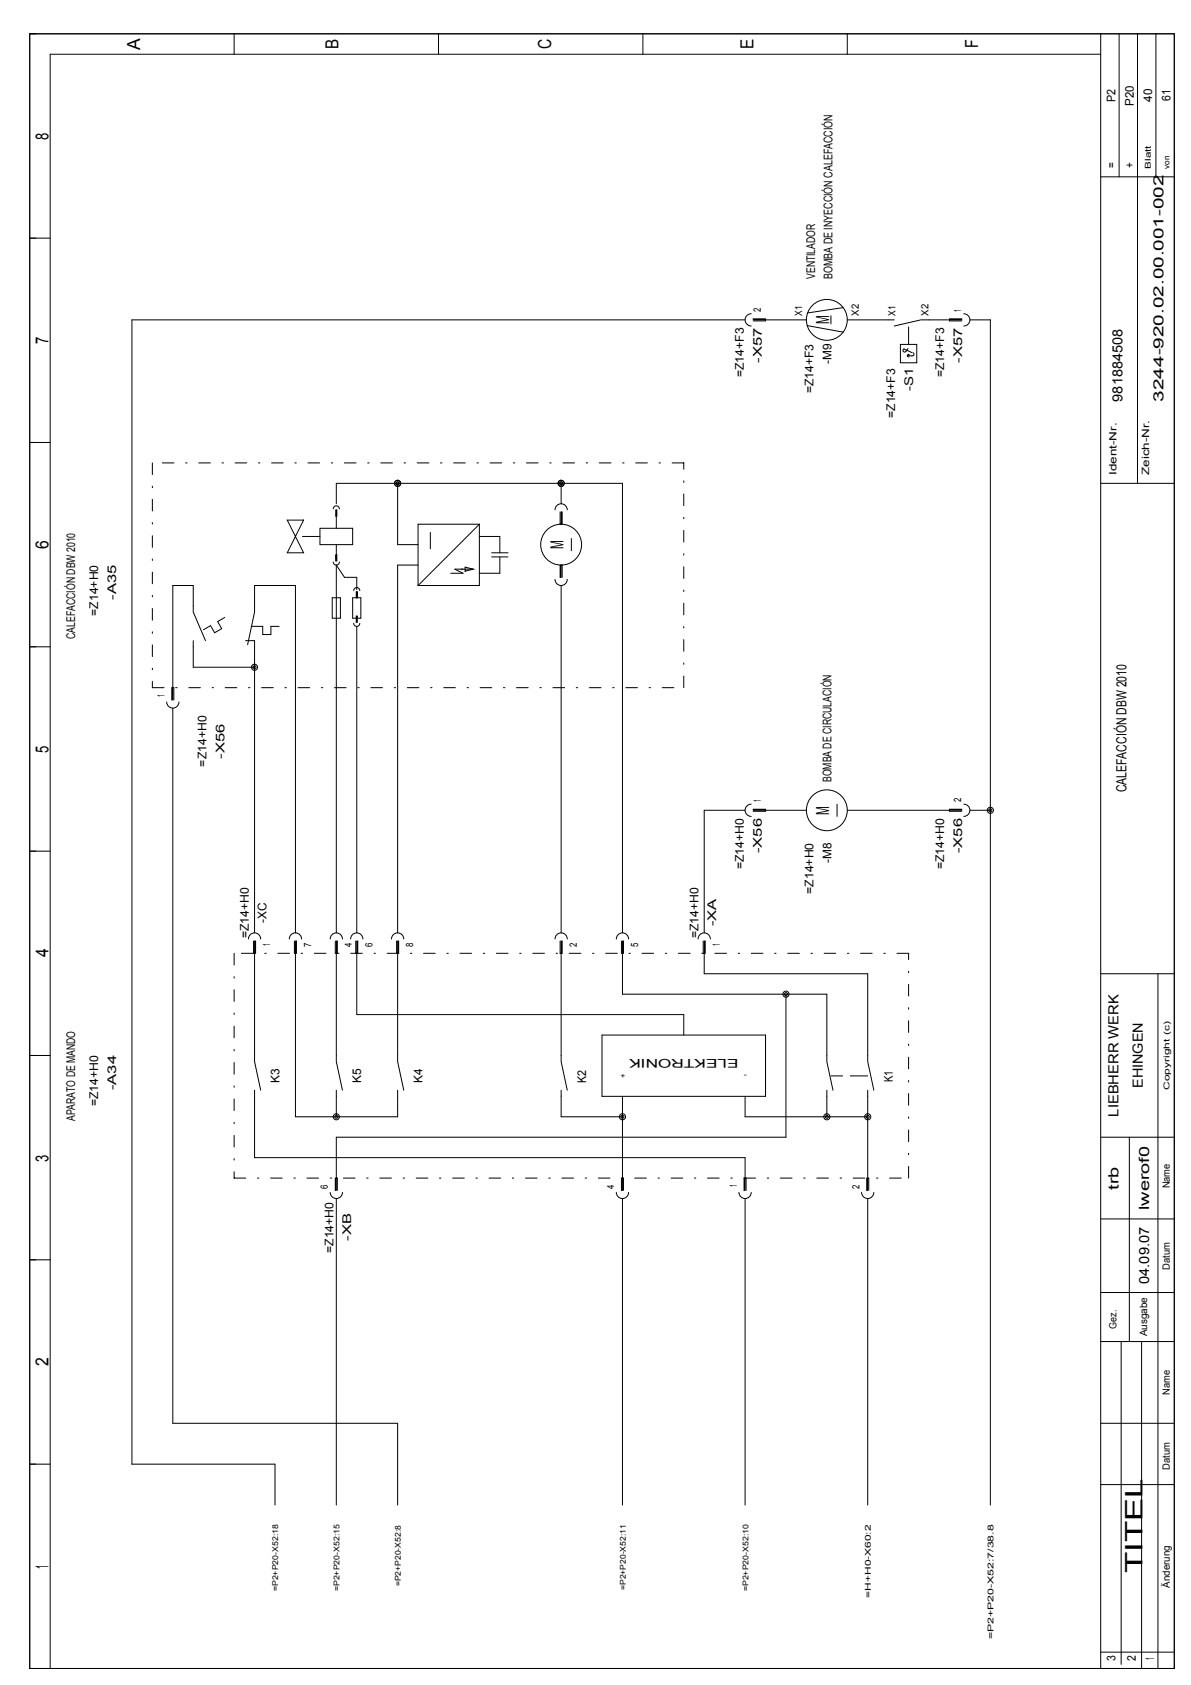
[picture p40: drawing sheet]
<svg xmlns="http://www.w3.org/2000/svg" width="210mm" height="297mm" viewBox="0 0 210 297" stroke-linecap="round" stroke-linejoin="round" font-family="sans-serif">
<defs><g id="words">
<text font-size="4.2" x="201.4" y="277.3" transform="rotate(-90 201.4 277.3)">TITEL</text>
<g font-size="3.2">
<text x="24.7" y="8.7" transform="rotate(-90 24.7 8.7)">A</text>
<text x="59.7" y="8.6" transform="rotate(-90 59.7 8.6)">B</text>
<text x="97.1" y="8.7" transform="rotate(-90 97.1 8.7)">C</text>
<text x="132.8" y="8.6" transform="rotate(-90 132.8 8.6)">E</text>
<text x="172.4" y="8.5" transform="rotate(-90 172.4 8.5)">F</text>
<text x="8.5" y="24.7" transform="rotate(-90 8.5 24.7)">8</text>
<text x="146.1" y="57.1" transform="rotate(-90 146.1 57.1)">M</text>
<text x="8.5" y="60.7" transform="rotate(-90 8.5 60.7)">7</text>
<text x="8.5" y="96.7" transform="rotate(-90 8.5 96.7)">6</text>
<text x="99.3" y="96.8" transform="rotate(-90 99.3 96.8)">M</text>
<text x="8.5" y="132.7" transform="rotate(-90 8.5 132.7)">5</text>
<text x="146.1" y="143.6" transform="rotate(-90 146.1 143.6)">M</text>
<text x="8.5" y="168.8" transform="rotate(-90 8.5 168.8)">4</text>
<text x="8.5" y="204.8" transform="rotate(-90 8.5 204.8)">3</text>
<text x="8.5" y="240.8" transform="rotate(-90 8.5 240.8)">2</text>
<text x="8.5" y="276.5" transform="rotate(-90 8.5 276.5)">1</text>
</g>
<g font-size="2.5">
<text x="197.8" y="70.8" transform="rotate(-90 197.8 70.8)">981884508</text>
<text x="205" y="70.8" transform="rotate(-90 205 70.8)">3244-920.02.00.001-002</text>
<text x="198.6" y="139.7" transform="rotate(-90 198.6 139.7)">CALEFACCIÓN DBW 2010</text>
<text x="201.4" y="191.8" transform="rotate(-90 201.4 191.8)">EHINGEN</text>
<text x="197.1" y="196.8" transform="rotate(-90 197.1 196.8)">LIEBHERR WERK</text>
<text x="197.1" y="209.7" transform="rotate(-90 197.1 209.7)">trb</text>
<text x="202.5" y="213.3" transform="rotate(-90 202.5 213.3)">lwerof0</text>
<text x="202.5" y="226.3" transform="rotate(-90 202.5 226.3)">04.09.07</text>
</g>
<g font-size="2.1">
<text x="196.6" y="18" transform="rotate(-90 196.6 18)">P2</text>
<text x="203.1" y="17.9" transform="rotate(-90 203.1 17.9)">40</text>
<text x="206.3" y="17.7" transform="rotate(-90 206.3 17.7)">61</text>
<text x="199.8" y="18.6" transform="rotate(-90 199.8 18.6)">P20</text>
<text x="196.6" y="29.6" transform="rotate(-90 196.6 29.6)">=</text>
<text x="199.8" y="29.6" transform="rotate(-90 199.8 29.6)">+</text>
<text x="143.6" y="49.2" transform="rotate(-90 143.6 49.2)">VENTILADOR</text>
<text x="146.7" y="49.2" transform="rotate(-90 146.7 49.2)">BOMBA DE INYECCIÓN CALEFACCIÓN</text>
<text x="134.3" y="63.9" transform="rotate(-90 134.3 63.9)">-X57</text>
<text x="146.5" y="64.2" transform="rotate(-90 146.5 64.2)">-M9</text>
<text x="169.6" y="63.9" transform="rotate(-90 169.6 63.9)">-X57</text>
<text x="131.1" y="66.5" transform="rotate(-90 131.1 66.5)">=Z14+F3</text>
<text x="143.4" y="69.4" transform="rotate(-90 143.4 69.4)">=Z14+F3</text>
<text x="160.9" y="69" transform="rotate(-90 160.9 69)">-S1</text>
<text x="166.4" y="66.5" transform="rotate(-90 166.4 66.5)">=Z14+F3</text>
<text x="157.8" y="73.7" transform="rotate(-90 157.8 73.7)">=Z14+F3</text>
<text x="20.4" y="105.7" transform="rotate(-90 20.4 105.7)">-A35</text>
<text x="13.2" y="112.6" transform="rotate(-90 13.2 112.6)">CALEFACCIÓN DBW 2010</text>
<text x="17.3" y="108.6" transform="rotate(-90 17.3 108.6)">=Z14+H0</text>
<text x="36.4" y="135.1" transform="rotate(-90 36.4 135.1)">=Z14+H0</text>
<text x="39.6" y="133.7" transform="rotate(-90 39.6 133.7)">-X56</text>
<text x="146.5" y="137.9" transform="rotate(-90 146.5 137.9)">BOMBA DE CIRCULACIÓN</text>
<text x="131.1" y="153.2" transform="rotate(-90 131.1 153.2)">=Z14+H0</text>
<text x="134.3" y="150.4" transform="rotate(-90 134.3 150.4)">-X56</text>
<text x="146.5" y="152.1" transform="rotate(-90 146.5 152.1)">-M8</text>
<text x="166.4" y="153.2" transform="rotate(-90 166.4 153.2)">=Z14+H0</text>
<text x="169.6" y="150.4" transform="rotate(-90 169.6 150.4)">-X56</text>
<text x="143.4" y="157.5" transform="rotate(-90 143.4 157.5)">=Z14+H0</text>
<text x="43.8" y="165.4" transform="rotate(-90 43.8 165.4)">=Z14+H0</text>
<text x="47" y="162.6" transform="rotate(-90 47 162.6)">-XC</text>
<text x="123.1" y="165.4" transform="rotate(-90 123.1 165.4)">=Z14+H0</text>
<text x="126.2" y="163.3" transform="rotate(-90 126.2 163.3)">-XA</text>
<text x="49.3" y="190.9" transform="rotate(-90 49.3 190.9)">K3</text>
<text x="63.7" y="190.9" transform="rotate(-90 63.7 190.9)">K5</text>
<text x="74.5" y="190.9" transform="rotate(-90 74.5 190.9)">K4</text>
<text x="103.3" y="190.9" transform="rotate(-90 103.3 190.9)">K2</text>
<text x="130.2" y="186.7" transform="rotate(-180 130.2 186.7)">ELEKTRONIK</text>
<text x="157.3" y="190.7" transform="rotate(-90 157.3 190.7)">K1</text>
<text x="13.2" y="197.6" transform="rotate(-90 13.2 197.6)">APARATO DE MANDO</text>
<text x="17.3" y="195" transform="rotate(-90 17.3 195)">=Z14+H0</text>
<text x="20.4" y="192.2" transform="rotate(-90 20.4 192.2)">-A34</text>
<text x="58.7" y="220.9" transform="rotate(-90 58.7 220.9)">=Z14+H0</text>
<text x="61.9" y="218.7" transform="rotate(-90 61.9 218.7)">-XB</text>
<text x="196.6" y="292.9" transform="rotate(-90 196.6 292.9)">3</text>
<text x="200.2" y="292.8" transform="rotate(-90 200.2 292.8)">2</text>
<text x="203.4" y="292.6" transform="rotate(-90 203.4 292.6)">1</text>
</g>
<g font-size="1.8">
<text x="134.1" y="54.9" transform="rotate(-90 134.1 54.9)">2</text>
<text x="141.4" y="55.7" transform="rotate(-90 141.4 55.7)">X1</text>
<text x="151.4" y="55.7" transform="rotate(-90 151.4 55.7)">X2</text>
<text x="157.8" y="55.7" transform="rotate(-90 157.8 55.7)">X1</text>
<text x="163.7" y="55.7" transform="rotate(-90 163.7 55.7)">X2</text>
<text x="169.4" y="54.9" transform="rotate(-90 169.4 54.9)">1</text>
<text x="196.8" y="83.8" transform="rotate(-90 196.8 83.8)">Ident-Nr.</text>
<text x="202.6" y="83.8" transform="rotate(-90 202.6 83.8)">Zeich-Nr.</text>
<text x="29" y="122.9" transform="rotate(-90 29 122.9)">1</text>
<text x="134.1" y="141.4" transform="rotate(-90 134.1 141.4)">1</text>
<text x="169.4" y="141.4" transform="rotate(-90 169.4 141.4)">2</text>
<text x="47.6" y="166.8" transform="rotate(-90 47.6 166.8)">1</text>
<text x="54.8" y="167" transform="rotate(-90 54.8 167)">7</text>
<text x="62" y="167" transform="rotate(-90 62 167)">4</text>
<text x="65.6" y="167" transform="rotate(-90 65.6 167)">6</text>
<text x="72.8" y="167" transform="rotate(-90 72.8 167)">8</text>
<text x="101.6" y="167" transform="rotate(-90 101.6 167)">2</text>
<text x="112.5" y="167" transform="rotate(-90 112.5 167)">5</text>
<text x="126.9" y="166.8" transform="rotate(-90 126.9 166.8)">1</text>
<text x="57.8" y="209.5" transform="rotate(-90 57.8 209.5)">6</text>
<text x="108.2" y="209.5" transform="rotate(-90 108.2 209.5)">4</text>
<text x="129.8" y="209.3" transform="rotate(-90 129.8 209.3)">1</text>
<text x="151.5" y="209.5" transform="rotate(-90 151.5 209.5)">2</text>
<text x="206.2" y="209.5" transform="rotate(-90 206.2 209.5)">Name</text>
<text x="206.2" y="223.8" transform="rotate(-90 206.2 223.8)">Datum</text>
<text x="196.8" y="234.2" transform="rotate(-90 196.8 234.2)">Gez.</text>
<text x="202.2" y="235.6" transform="rotate(-90 202.2 235.6)">Ausgabe</text>
<text x="206.2" y="245.9" transform="rotate(-90 206.2 245.9)">Name</text>
<text x="206.2" y="259.1" transform="rotate(-90 206.2 259.1)">Datum</text>
<text x="206.2" y="279.9" transform="rotate(-90 206.2 279.9)">Änderung</text>
</g>
<g font-size="1.4">
<text x="202.9" y="29.7" transform="rotate(-90 202.9 29.7)">Blatt</text>
<text x="206.1" y="29.7" transform="rotate(-90 206.1 29.7)">von</text>
<text x="110.3" y="190" transform="rotate(-90 110.3 190)">+</text>
<text x="131.6" y="189.1" transform="rotate(-180 131.6 189.1)">-</text>
<text x="206.1" y="192.1" transform="rotate(-90 206.1 192.1)">Copyright (c)</text>
<text x="49" y="280.5" transform="rotate(-90 49 280.5)">=P2+P20-X52:18</text>
<text x="59.8" y="280.5" transform="rotate(-90 59.8 280.5)">=P2+P20-X52:15</text>
<text x="70.7" y="279.6" transform="rotate(-90 70.7 279.6)">=P2+P20-X52:8</text>
<text x="110.3" y="280.3" transform="rotate(-90 110.3 280.3)">=P2+P20-X52:11</text>
<text x="131.9" y="280.5" transform="rotate(-90 131.9 280.5)">=P2+P20-X52:10</text>
<text x="153.5" y="281.6" transform="rotate(-90 153.5 281.6)">=H+H0-X60:2</text>
<text x="175.1" y="289" transform="rotate(-90 175.1 289)">=P2+P20-X52:7/38.8</text>
</g>
</g></defs>
<g fill="none" stroke="#000" stroke-width=".18">
<path d="M5.2 6h201.8v288.1h-201.8zM41.3 6v3.6M77.3 6v3.6M113.3 6v3.6M149.3 6v3.6M194 9.6h-185.2v284.5M194 6v288.1M197.2 6v25.2M200.5 6v79.2M203.7 6v25.2M194 31.2h13M5.2 42h3.6"/>
<path d="M131.3 56.4h-108v201.7h25.2v7.2M132.4 55.3a1.08 1.08 0 0 0-1.1 1.1 1.08 1.08 0 0 0 1.1 1.1M142.1 56.4h-9.3v-.2h2.1v.4h-2.1M142.3 57.4l6.3 1.1M146.4 55.7v1.4M148.6 54.2l-6.3 1M149.3 56.4h8.3M169.5 56.6h-2.2v-.4h2.2v.2h-7.2l-4.7 1.1M169.9 55.3a1.08 1.08 0 0 1 1 1.1 1.08 1.08 0 0 1-1 1.1M170.9 56.4h3.6v208.9M5.2 78h3.6M158.7 60.7h2.9v3.3h-2.9z"/>
<path d="M160 61.5l-.3 .4a.29 .29 0 0 1-.5 .1 .29 .29 0 0 1 .1-.5l1.5 .7M160.2 62.5l-.3 .1v.1l.3 .2M160.9 62.2l.2 .3-.2 .2h-1M50.6 91.7l2.9 5.8h-2.9l2.9-5.8zM56.4 93.1h5.8v2.9h-5.8zM58.7 99.1a.54 .54 0 0 0 .6 .5 .54 .54 0 0 0 .5-.5M58.7 89.7a.54 .54 0 0 1 .6-.5 .54 .54 0 0 1 .5 .5M59.2 89.9v1.1h.2v-1.1h-.1v3.2M59.3 96v2.2M59.3 97.8v1.1h-.1v-1.1h.2v1.1M59.3 88.8v-3.6h50.4v79.3M70.1 85.2v10.8h3.6"/>
<path d="M73.7 92.4h10.8v10.8h-10.8zM73.7 99.6h-3.6v64.9M75.8 93.9v2.8M82 100l1.4 .3-1.4 .4zM84.5 94.6h3.6v2.9M84.5 92.4l-10.8 10.8M86.6 98.2h2.9M86.6 97.5h2.9M88.1 98.2v2.9h-3.6M97.8 89.9a1.08 1.08 0 0 1 1.1-1.1 1.08 1.08 0 0 1 1.1 1.1M98.7 90.2v2.2h.4v-2.2h-.2v2.2M98.9 99.6v2.2h-.2v-2.2h.4v2.2"/>
<path d="M98.9 85.2v3.6M100.7 94.9v2.2M194 85.2h13M5.2 114h3.6M34.1 112.9v4.7h10.8M36.2 112.9l-2.1-5v-4.7h-3.6v20.2h-.2v-2.2h.3v2.2M39.6 108.9l-1.2 .7 .7 1.2-1.3 .7-.7-1.2-1.2 .7M43.3 112.9h1.6v51.6M43.6 113.7l1.3-5.8v-4.7h7.2v61.3M49.2 110.4h-1.5v1.5h-1.4v-1.5h-2M58.6 105.4h1.4v3.6h-1.4zM62.2 105.4h1.4v3.6h-1.4z"/>
<path d="M62.3 109.9a.54 .54 0 0 0 .6 .5 .54 .54 0 0 0 .5-.5M62.3 104.1a.54 .54 0 0 1 .6-.5 .54 .54 0 0 1 .5 .5M62.8 104.3v1.1h.2v-1.1h-.1v1.1M62.9 108.6v1.1h-.1v-1.1h.2v1.1M62.9 103.9v-2.1h-2.2l-1.4-2.2v64.9M62.9 110.4v54.1M83.4 100.3h-3.2l1.4 .8h-2.2M97.8 102.1a1.08 1.08 0 0 0 1.1 1.1 1.08 1.08 0 0 0 1.1-1.1M98.9 103.2v61.3M29.4 123.7a1.08 1.08 0 0 0 1.1 1.1 1.08 1.08 0 0 0 1-1.1M30.5 124.8v126.1h39.6v14.4M5.2 150h3.6"/>
<path d="M131.3 142.8h-7.2v21.7M132.4 141.8a1.08 1.08 0 0 0-1.1 1 1.08 1.08 0 0 0 1.1 1.1M142.1 142.8h-9.3v-.1h2.1v.3h-2.1M147.5 141.8v2.1M149.3 142.8h20.2v-.1h-2.2v.3h2.2M169.9 141.8a1.08 1.08 0 0 1 1 1 1.08 1.08 0 0 1-1 1.1M170.9 142.8h3.6M43.8 165.5a1.08 1.08 0 0 1 1.1-1 1.08 1.08 0 0 1 1 1M44.7 165.9v2.2h.3v-2.2h-.1v21.2l1 5.1M51 165.5a1.08 1.08 0 0 1 1.1-1 1.08 1.08 0 0 1 1 1M51.9 165.9v2.2h.3v-2.2h-.1v31h18v-4.7M58.2 165.5a1.08 1.08 0 0 1 1.1-1 1.08 1.08 0 0 1 1.1 1"/>
<path d="M59.1 165.9v2.2h.4v-2.2h-.2v21.2l1.1 5.1M61.8 165.5a1.08 1.08 0 0 1 1.1-1 1.08 1.08 0 0 1 1.1 1M62.7 165.9v2.2h.4v-2.2h-.2v13M62.9 178.9h57.6v3.6M69 165.5a1.08 1.08 0 0 1 1.1-1 1.08 1.08 0 0 1 1.1 1M69.9 165.9v2.2h.4v-2.2h-.2v21.2l1.1 5.1M97.8 165.5a1.08 1.08 0 0 1 1.1-1 1.08 1.08 0 0 1 1.1 1M98.7 165.9v2.2h.4v-2.2h-.2v21.2l1.1 5.1M108.6 165.5a1.08 1.08 0 0 1 1.1-1 1.08 1.08 0 0 1 1.1 1M109.5 165.9v2.2h.4v-2.2h-.2v9.4h36v11.8l1.1 5.1M123 165.5a1.08 1.08 0 0 1 1.1-1 1.08 1.08 0 0 1 1.1 1M123.9 165.9v2.2h.4v-2.2h-.2v5.8h28.8v15.4l1.1 5.1"/>
<path d="M138.5 175.3v25.2h-79.2v9.3h-.2v-2.1h.4v2.1M194 171.7h13M204.1 171.7v122.4M5.2 186.1h3.6M44.9 192.2v11.9h86.4v5.7h-.2v-2.1h.4v2.1M59.3 192.2v4.7M98.9 192.2v4.7h10.8M106.1 193.3h28.8v-10.8h-28.8v10.8M109.7 193.3v16.5h-.2v-2.1h.4v2.1M131.3 193.3v3.6h21.6M145.7 192.2v4.7M152.9 192.2v17.6h-.2v-2.1h.4v2.1"/>
<path d="M58.2 210.2a1.08 1.08 0 0 0 1.1 1.1 1.08 1.08 0 0 0 1.1-1.1M59.3 211.3v54M108.6 210.2a1.08 1.08 0 0 0 1.1 1.1 1.08 1.08 0 0 0 1.1-1.1M109.7 211.3v54M130.2 210.2a1.08 1.08 0 0 0 1.1 1.1 1.08 1.08 0 0 0 1.1-1.1M131.3 211.3v54M151.8 210.2a1.08 1.08 0 0 0 1.1 1.1 1.08 1.08 0 0 0 1.1-1.1M152.9 211.3v54M194 200.5h13M194 214.9h13M199 200.5v36M5.2 222.1h3.6"/>
<path d="M194 236.5h13M194 227.8h13M197.6 236.5v56.9M201.2 236.5v57.6M5.2 258.1h3.6M194 250.9h13M194 261.7h13M194 291.2h13"/>
<circle cx="145.7" cy="56.4" r="3.6"/>
<circle cx="70.1" cy="85.2" r=".27"/>
<circle cx="70.1" cy="85.2" r=".54"/>
<circle cx="98.9" cy="96" r="3.6"/>
<circle cx="98.9" cy="85.2" r=".27"/>
<circle cx="98.9" cy="85.2" r=".54"/>
<circle cx="44.9" cy="117.6" r=".27"/>
<circle cx="44.9" cy="117.6" r=".54"/>
<circle cx="145.7" cy="142.8" r="3.6"/>
<circle cx="174.5" cy="142.8" r=".54"/>
<circle cx="174.5" cy="142.8" r=".27"/>
<circle cx="138.5" cy="175.3" r=".27"/>
<circle cx="138.5" cy="175.3" r=".54"/>
<circle cx="59.3" cy="196.9" r=".27"/>
<circle cx="59.3" cy="196.9" r=".54"/>
<circle cx="109.7" cy="196.9" r=".54"/>
<circle cx="109.7" cy="196.9" r=".27"/>
<circle cx="145.7" cy="196.9" r=".54"/>
<circle cx="145.7" cy="196.9" r=".27"/>
<circle cx="152.9" cy="196.9" r=".27"/>
<circle cx="152.9" cy="196.9" r=".54"/>
</g>
<path d="M160.1 60.7v-3.6M56.4 94.6h-4.3M152.9 189.7h-6.5" fill="none" stroke="#000" stroke-width=".18" stroke-dasharray="3.1 1.3"/>
<path d="M26.9 81.6v39.6M120.5 81.6h-93.6M26.9 121.2h93.6M120.5 121.2v-39.6M41.3 168.1v39.6M160.1 168.1h-118.8M41.3 207.7h118.8M160.1 207.7v-39.6" fill="none" stroke="#000" stroke-width=".18" stroke-dasharray="2.1 2.1 .3 2.1"/>
<use href="#words"/>
</svg>
